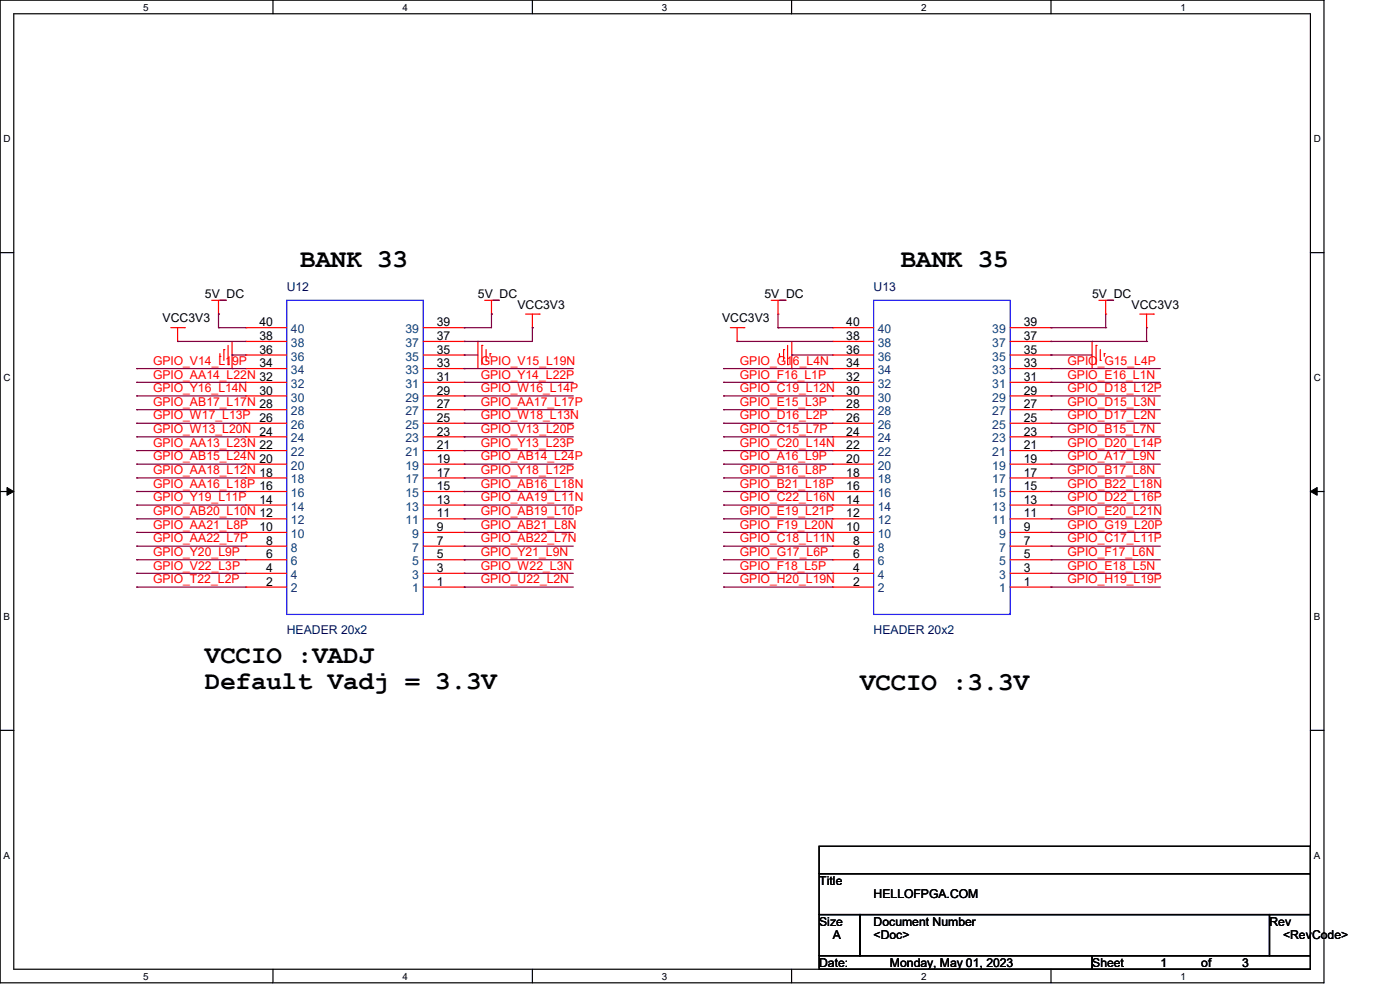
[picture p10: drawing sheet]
<svg xmlns="http://www.w3.org/2000/svg" width="297mm" height="210mm" viewBox="0 0 297 210" stroke-linecap="round" stroke-linejoin="round" font-family="sans-serif">
<defs><g id="words">
<g font-size="5.5">
<text x="63.7" y="56.7">BANK 33</text>
<text x="191.1" y="56.7">BANK 35</text>
<text x="43.5" y="140.7">VCCIO :VADJ</text>
<text x="43.5" y="146.1">Default Vadj = 3.3V</text>
<text x="182.5" y="146.5">VCCIO :3.3V</text>
</g>
<g font-size="2.6">
<text x="43.5" y="63.2">5V_DC</text>
<text x="101.4" y="63.2">5V_DC</text>
<text x="109.8" y="65.5">VCC3V3</text>
<text x="162.2" y="63.2">5V_DC</text>
<text x="231.7" y="63.2">5V_DC</text>
<text x="240.1" y="65.5">VCC3V3</text>
<text x="34.5" y="68.4">VCC3V3</text>
<text x="55" y="69.3">40</text>
<text x="92.7" y="69.3">39</text>
<text x="153.2" y="68.4">VCC3V3</text>
<text x="179.5" y="69.3">40</text>
<text x="217.2" y="69.3">39</text>
<text x="55" y="77.9">34</text>
<text x="55" y="75">36</text>
<text x="55" y="72.1">38</text>
<text x="92.7" y="77.9">33</text>
<text x="92.7" y="75">35</text>
<text x="92.7" y="72.1">37</text>
<text x="179.5" y="77.9">34</text>
<text x="179.5" y="75">36</text>
<text x="179.5" y="72.1">38</text>
<text x="217.2" y="77.9">33</text>
<text x="217.2" y="75">35</text>
<text x="217.2" y="72.1">37</text>
<text x="55" y="83.7">30</text>
<text x="92.7" y="83.7">29</text>
<text x="92.7" y="80.8">31</text>
<text x="179.5" y="83.7">30</text>
<text x="179.5" y="80.8">32</text>
<text x="217.2" y="83.7">29</text>
<text x="217.2" y="80.8">31</text>
<text x="55" y="89.5">26</text>
<text x="92.7" y="89.5">25</text>
<text x="92.7" y="86.6">27</text>
<text x="179.5" y="89.5">26</text>
<text x="179.5" y="86.6">28</text>
<text x="217.2" y="89.5">25</text>
<text x="217.2" y="86.6">27</text>
<text x="92.7" y="95.3">21</text>
<text x="92.7" y="92.4">23</text>
<text x="179.5" y="95.3">22</text>
<text x="179.5" y="92.4">24</text>
<text x="217.2" y="95.3">21</text>
<text x="217.2" y="92.4">23</text>
<text x="92.7" y="101.1">17</text>
<text x="92.7" y="98.2">19</text>
<text x="179.5" y="101.1">18</text>
<text x="179.5" y="98.2">20</text>
<text x="217.2" y="101.1">17</text>
<text x="217.2" y="98.2">19</text>
<text x="55" y="106.9">14</text>
<text x="92.7" y="106.9">13</text>
<text x="92.7" y="104">15</text>
<text x="179.5" y="106.9">14</text>
<text x="179.5" y="104">16</text>
<text x="217.2" y="106.9">13</text>
<text x="217.2" y="104">15</text>
<text x="55" y="112.7">10</text>
<text x="92.7" y="112.7">9</text>
<text x="92.7" y="109.8">11</text>
<text x="179.5" y="112.7">10</text>
<text x="179.5" y="109.8">12</text>
<text x="217.2" y="112.7">9</text>
<text x="217.2" y="109.8">11</text>
<text x="56.5" y="118.4">6</text>
<text x="56.5" y="115.6">8</text>
<text x="92.7" y="118.4">5</text>
<text x="92.7" y="115.6">7</text>
<text x="181" y="118.4">6</text>
<text x="181" y="115.6">8</text>
<text x="217.2" y="118.4">5</text>
<text x="217.2" y="115.6">7</text>
<text x="56.5" y="124.2">2</text>
<text x="56.5" y="121.4">4</text>
<text x="92.7" y="124.2">1</text>
<text x="92.7" y="121.4">3</text>
<text x="181" y="124.2">2</text>
<text x="181" y="121.4">4</text>
<text x="217.2" y="124.2">1</text>
<text x="217.2" y="121.4">3</text>
<text x="173.8" y="187.7">Title</text>
<text x="185.3" y="190.6">HELLOFPGA.COM</text>
<text x="173.8" y="196.3">Size</text>
<text x="185.3" y="196.3">Document Number</text>
<text x="269.3" y="196.3">Rev</text>
<text x="176.7" y="199.3">A</text>
<text x="185.3" y="199.3">&lt;Doc&gt;</text>
<text x="272.2" y="199.3">&lt;RevCode&gt;</text>
<text x="173.8" y="205.1">Date:</text>
<text x="188.8" y="205.1">Monday, May 01, 2023</text>
<text x="231.7" y="205.1">Sheet</text>
<text x="246.2" y="205.1">1</text>
<text x="254.8" y="205.1">of</text>
<text x="263.5" y="205.1">3</text>
</g>
<g font-size="2.6" fill="#000080">
<text x="60.8" y="61.7">U12</text>
<text x="185.3" y="61.7">U13</text>
<text x="60.8" y="134.4">HEADER 20x2</text>
<text x="185.3" y="134.4">HEADER 20x2</text>
</g>
<g font-size="2.6" fill="#004080">
<text x="61.7" y="70.7">40</text>
<text x="86" y="70.7">39</text>
<text x="186.2" y="70.7">40</text>
<text x="210.5" y="70.7">39</text>
<text x="61.7" y="76.5">36</text>
<text x="61.7" y="73.6">38</text>
<text x="86" y="76.5">35</text>
<text x="86" y="73.6">37</text>
<text x="186.2" y="76.5">36</text>
<text x="186.2" y="73.6">38</text>
<text x="210.5" y="76.5">35</text>
<text x="210.5" y="73.6">37</text>
<text x="61.7" y="82.3">32</text>
<text x="61.7" y="79.4">34</text>
<text x="86" y="82.3">31</text>
<text x="86" y="79.4">33</text>
<text x="186.2" y="82.3">32</text>
<text x="186.2" y="79.4">34</text>
<text x="210.5" y="82.3">31</text>
<text x="210.5" y="79.4">33</text>
<text x="61.7" y="88.1">28</text>
<text x="61.7" y="85.2">30</text>
<text x="86" y="88.1">27</text>
<text x="86" y="85.2">29</text>
<text x="186.2" y="88.1">28</text>
<text x="186.2" y="85.2">30</text>
<text x="210.5" y="88.1">27</text>
<text x="210.5" y="85.2">29</text>
<text x="61.7" y="93.9">24</text>
<text x="61.7" y="91">26</text>
<text x="86" y="93.9">23</text>
<text x="86" y="91">25</text>
<text x="186.2" y="93.9">24</text>
<text x="186.2" y="91">26</text>
<text x="210.5" y="93.9">23</text>
<text x="210.5" y="91">25</text>
<text x="61.7" y="99.7">20</text>
<text x="61.7" y="96.7">22</text>
<text x="86" y="99.7">19</text>
<text x="86" y="96.7">21</text>
<text x="186.2" y="99.7">20</text>
<text x="186.2" y="96.7">22</text>
<text x="210.5" y="99.7">19</text>
<text x="210.5" y="96.7">21</text>
<text x="61.7" y="105.5">16</text>
<text x="61.7" y="102.5">18</text>
<text x="86" y="105.5">15</text>
<text x="86" y="102.5">17</text>
<text x="186.2" y="105.5">16</text>
<text x="186.2" y="102.5">18</text>
<text x="210.5" y="105.5">15</text>
<text x="210.5" y="102.5">17</text>
<text x="61.7" y="111.2">12</text>
<text x="61.7" y="108.3">14</text>
<text x="86" y="111.2">11</text>
<text x="86" y="108.3">13</text>
<text x="186.2" y="111.2">12</text>
<text x="186.2" y="108.3">14</text>
<text x="210.5" y="111.2">11</text>
<text x="210.5" y="108.3">13</text>
<text x="61.7" y="119.9">6</text>
<text x="61.7" y="117">8</text>
<text x="61.7" y="114.1">10</text>
<text x="87.5" y="119.9">5</text>
<text x="87.5" y="117">7</text>
<text x="87.5" y="114.1">9</text>
<text x="186.2" y="119.9">6</text>
<text x="186.2" y="117">8</text>
<text x="186.2" y="114.1">10</text>
<text x="212" y="119.9">5</text>
<text x="212" y="117">7</text>
<text x="212" y="114.1">9</text>
<text x="61.7" y="125.7">2</text>
<text x="61.7" y="122.8">4</text>
<text x="87.5" y="125.7">1</text>
<text x="87.5" y="122.8">3</text>
<text x="186.2" y="125.7">2</text>
<text x="186.2" y="122.8">4</text>
<text x="212" y="125.7">1</text>
<text x="212" y="122.8">3</text>
</g>
<g font-size="2.6" fill="#f00">
<text x="32.5" y="77.4">GPIO_V14_L19P</text>
<text x="102" y="77.4">GPIO_V15_L19N</text>
<text x="157" y="77.4">GPIO_G16_L4N</text>
<text x="226.5" y="77.4">GPIO_G15_L4P</text>
<text x="32.5" y="80.3">GPIO_AA14_L22N 32</text>
<text x="32.5" y="83.2">GPIO_Y16_L14N</text>
<text x="102" y="80.3">GPIO_Y14_L22P</text>
<text x="102" y="83.2">GPIO_W16_L14P</text>
<text x="157" y="80.3">GPIO_F16_L1P</text>
<text x="157" y="83.2">GPIO_C19_L12N</text>
<text x="226.5" y="80.3">GPIO_E16_L1N</text>
<text x="226.5" y="83.2">GPIO_D18_L12P</text>
<text x="32.5" y="86.1">GPIO_AB17_L17N 28</text>
<text x="32.5" y="89">GPIO_W17_L13P</text>
<text x="102" y="86.1">GPIO_AA17_L17P</text>
<text x="102" y="89">GPIO_W18_L13N</text>
<text x="157" y="86.1">GPIO_E15_L3P</text>
<text x="157" y="89">GPIO_D16_L2P</text>
<text x="226.5" y="86.1">GPIO_D15_L3N</text>
<text x="226.5" y="89">GPIO_D17_L2N</text>
<text x="32.5" y="91.9">GPIO_W13_L20N 24</text>
<text x="32.5" y="94.8">GPIO_AA13_L23N 22</text>
<text x="102" y="91.9">GPIO_V13_L20P</text>
<text x="102" y="94.8">GPIO_Y13_L23P</text>
<text x="157" y="91.9">GPIO_C15_L7P</text>
<text x="157" y="94.8">GPIO_C20_L14N</text>
<text x="226.5" y="91.9">GPIO_B15_L7N</text>
<text x="226.5" y="94.8">GPIO_D20_L14P</text>
<text x="32.5" y="97.7">GPIO_AB15_L24N 20</text>
<text x="32.5" y="100.6">GPIO_AA18_L12N 18</text>
<text x="102" y="97.7">GPIO_AB14_L24P</text>
<text x="102" y="100.6">GPIO_Y18_L12P</text>
<text x="157" y="97.7">GPIO_A16_L9P</text>
<text x="157" y="100.6">GPIO_B16_L8P</text>
<text x="226.5" y="97.7">GPIO_A17_L9N</text>
<text x="226.5" y="100.6">GPIO_B17_L8N</text>
<text x="32.5" y="103.5">GPIO_AA16_L18P 16</text>
<text x="32.5" y="106.3">GPIO_Y19_L11P</text>
<text x="102" y="103.5">GPIO_AB16_L18N</text>
<text x="102" y="106.3">GPIO_AA19_L11N</text>
<text x="157" y="103.5">GPIO_B21_L18P</text>
<text x="157" y="106.3">GPIO_C22_L16N</text>
<text x="226.5" y="103.5">GPIO_B22_L18N</text>
<text x="226.5" y="106.3">GPIO_D22_L16P</text>
<text x="32.5" y="109.3">GPIO_AB20_L10N 12</text>
<text x="32.5" y="112.1">GPIO_AA21_L8P</text>
<text x="102" y="109.3">GPIO_AB19_L10P</text>
<text x="102" y="112.1">GPIO_AB21_L8N</text>
<text x="157" y="109.3">GPIO_E19_L21P</text>
<text x="157" y="112.1">GPIO_F19_L20N</text>
<text x="226.5" y="109.3">GPIO_E20_L21N</text>
<text x="226.5" y="112.1">GPIO_G19_L20P</text>
<text x="32.5" y="115.1">GPIO_AA22_L7P</text>
<text x="32.5" y="117.9">GPIO_Y20_L9P</text>
<text x="102" y="115.1">GPIO_AB22_L7N</text>
<text x="102" y="117.9">GPIO_Y21_L9N</text>
<text x="157" y="115.1">GPIO_C18_L11N</text>
<text x="157" y="117.9">GPIO_G17_L6P</text>
<text x="226.5" y="115.1">GPIO_C17_L11P</text>
<text x="226.5" y="117.9">GPIO_F17_L6N</text>
<text x="32.5" y="120.8">GPIO_V22_L3P</text>
<text x="32.5" y="123.7">GPIO_T22_L2P</text>
<text x="102" y="120.8">GPIO_W22_L3N</text>
<text x="102" y="123.7">GPIO_U22_L2N</text>
<text x="157" y="120.8">GPIO_F18_L5P</text>
<text x="157" y="123.7">GPIO_H20_L19N</text>
<text x="226.5" y="120.8">GPIO_E18_L5N</text>
<text x="226.5" y="123.7">GPIO_H19_L19P</text>
</g>
<g font-size="2.1">
<text x="30.4" y="2.2">5</text>
<text x="85.4" y="2.2">4</text>
<text x="140.4" y="2.2">3</text>
<text x="195.4" y="2.2">2</text>
<text x="250.4" y="2.2">1</text>
<text x=".8" y="30.1">D</text>
<text x="278.7" y="30.1">D</text>
<text x=".8" y="80.8">C</text>
<text x="278.7" y="80.8">C</text>
<text x=".8" y="131.5">B</text>
<text x="278.7" y="131.5">B</text>
<text x=".8" y="182.2">A</text>
<text x="278.7" y="182.2">A</text>
<text x="30.4" y="207.8">5</text>
<text x="85.4" y="207.8">4</text>
<text x="140.4" y="207.8">3</text>
<text x="195.4" y="207.8">2</text>
<text x="250.4" y="207.8">1</text>
</g>
</g></defs>
<path d="M0 0h280.9v208.5h-280.9zM2.9 2.9h275.1v202.7h-275.1z" fill="none" stroke="#000" stroke-width=".25"/>
<g fill="#fff">
<path d="M30.4 .3h1.1v2.4h-1.1z"/>
<path d="M30.4 205.9h1.1v2.3h-1.1z"/>
</g>
<path d="M57.9 0v2.9M57.9 205.6v2.9" fill="none" stroke="#000" stroke-width=".25"/>
<g fill="#fff">
<path d="M85.4 .3h1.1v2.4h-1.1z"/>
<path d="M85.4 205.9h1.1v2.3h-1.1z"/>
</g>
<path d="M112.9 0v2.9M112.9 205.6v2.9" fill="none" stroke="#000" stroke-width=".25"/>
<g fill="#fff">
<path d="M140.4 .3h1.2v2.4h-1.2z"/>
<path d="M140.4 205.9h1.2v2.3h-1.2z"/>
</g>
<path d="M167.9 0v2.9M167.9 205.6v2.9" fill="none" stroke="#000" stroke-width=".25"/>
<g fill="#fff">
<path d="M195.4 .3h1.2v2.4h-1.2z"/>
<path d="M195.4 205.9h1.2v2.3h-1.2z"/>
</g>
<path d="M223 0v2.9M223 205.6v2.9" fill="none" stroke="#000" stroke-width=".25"/>
<g fill="#fff">
<path d="M250.4 .3h1.2v2.4h-1.2z"/>
<path d="M250.4 205.9h1.2v2.3h-1.2z"/>
<path d="M.8 28.2h1.4v2.4h-1.4z"/>
<path d="M278.7 28.2h1.5v2.4h-1.5z"/>
<path d="M.8 78.9h1.4v2.3h-1.4z"/>
<path d="M278.7 78.9h1.5v2.3h-1.5z"/>
</g>
<path d="M0 53.6h2.9M278 53.6h2.9" fill="none" stroke="#000" stroke-width=".25"/>
<g fill="#fff">
<path d="M.8 129.6h1.3v2.3h-1.3z"/>
<path d="M278.7 129.6h1.4v2.3h-1.4z"/>
</g>
<path d="M0 104.3h2.9M278 104.3h2.9" fill="none" stroke="#000" stroke-width=".25"/>
<path d="M1.5 103.4l1.4 .9-1.4 .8zM278 104.3l1.4-.9v1.7z" fill="#000" stroke="#000" stroke-width=".21"/>
<g fill="#fff">
<path d="M.8 180.3h1.3v2.3h-1.3z"/>
<path d="M278.7 180.3h1.4v2.3h-1.4z"/>
</g>
<path d="M0 154.9h2.9M278 154.9h2.9M173.8 179.5h104.2v5.8h-104.2zM173.8 185.3h104.2v8.7h-104.2zM173.8 194h8.7v8.7h-8.7zM182.5 194h86.8v8.7h-86.8zM269.3 194h8.7v8.7h-8.7zM173.8 202.7h57.9v2.9h-57.9zM231.7 202.7h46.3v2.9h-46.3z" fill="none" stroke="#000" stroke-width=".25"/>
<g fill="none" stroke="#f00" stroke-width=".25">
<path d="M36.2 69.5h2.9M37.7 72.4h.1M37.7 69.5v2.9M39.1 69.5h.1M44.9 63.7h2.9M46.4 66.6h.1M46.4 63.7v2.9M46.7 75.6h.1M46.7 75v.6M47.5 74.2h.1M47.5 74.2v2.3M47.8 63.7h.1"/>
<path d="M48.4 77.3h.1M48.4 73.3v4M49.2 78.2h.1M49.2 72.4v5.8M52.2 78.2h.1M52.2 75.3h.1M52.2 72.4h.1M52.2 69.5h.1M52.2 69.5h8.6M52.2 78.2h8.6M52.2 75.3h8.6M52.2 72.4h8.6"/>
<path d="M89.8 69.5h8.7M89.8 78.2h8.7M89.8 75.3h8.7M89.8 72.4h8.7M98.5 78.2h.1M98.5 75.3h.1M98.5 72.4h.1M98.5 69.5h.1M101.4 72.4h.1M101.4 72.4v5.8M102.2 73.3h.1M102.2 73.3v4"/>
<path d="M102.8 63.7h2.9M103.1 76.5h.1M103.1 74.2v2.3M104 75h.1M104 75v.6M104.3 66.6h.1M104.3 63.7v2.9M105.7 63.7h.1M111.5 66.6h2.9M112.9 69.5h.1M112.9 66.6v2.9M114.4 66.6h.1"/>
<path d="M154.9 69.5h2.9M156.4 72.4h.1M156.4 69.5v2.9M157.8 69.5h.1M163.6 63.7h2.9M165.1 66.6h.1M165.1 63.7v2.9M165.4 75.6h.1M165.4 75v.6M166.2 74.2h.1M166.2 74.2v2.3M166.5 63.7h.1"/>
<path d="M167.1 77.3h.1M167.1 73.3v4M168 78.2h.1M168 72.4v5.8M176.7 78.2h.1M176.7 75.3h.1M176.7 72.4h.1M176.7 69.5h.1M176.7 69.5h8.6M176.7 78.2h8.6M176.7 75.3h8.6M176.7 72.4h8.6"/>
<path d="M214.3 69.5h8.7M214.3 78.2h8.7M214.3 75.3h8.7M214.3 72.4h8.7M223 78.2h.1M223 75.3h.1M223 72.4h.1M223 69.5h.1M231.7 72.4h.1M231.7 72.4v5.8M232.5 73.3h.1M232.5 73.3v4"/>
<path d="M233.1 63.7h2.9M233.4 76.5h.1M233.4 74.2v2.3M234.3 75h.1M234.3 75v.6M234.6 66.6h.1M234.6 63.7v2.9M236 63.7h.1M241.8 66.6h2.9M243.2 69.5h.1M243.2 66.6v2.9M244.7 66.6h.1"/>
<path d="M52.2 98.5h.1M52.2 95.6h.1M52.2 92.7h.1M52.2 89.8h.1M52.2 86.9h.1M52.2 84h.1M52.2 81.1h.1M52.2 98.5h8.6M52.2 95.6h8.6M52.2 92.7h8.6M52.2 89.8h8.6M52.2 86.9h8.6"/>
<path d="M52.2 84h8.6M52.2 81.1h8.6M89.8 98.5h8.7M89.8 95.6h8.7M89.8 92.7h8.7M89.8 89.8h8.7M89.8 86.9h8.7M89.8 84h8.7M89.8 81.1h8.7M98.5 98.5h.1M98.5 95.6h.1M98.5 92.7h.1"/>
<path d="M98.5 89.8h.1M98.5 86.9h.1M98.5 84h.1M98.5 81.1h.1M176.7 98.5h.1M176.7 95.6h.1M176.7 92.7h.1M176.7 89.8h.1M176.7 86.9h.1M176.7 84h.1M176.7 81.1h.1M176.7 98.5h8.6"/>
<path d="M176.7 95.6h8.6M176.7 92.7h8.6M176.7 89.8h8.6M176.7 86.9h8.6M176.7 84h8.6M176.7 81.1h8.6M214.3 98.5h8.7M214.3 95.6h8.7M214.3 92.7h8.7M214.3 89.8h8.7M214.3 86.9h8.7M214.3 84h8.7"/>
<path d="M214.3 81.1h8.7M223 98.5h.1M223 95.6h.1M223 92.7h.1M223 89.8h.1M223 86.9h.1M223 84h.1M223 81.1h.1M52.2 118.7h.1M52.2 115.9h.1M52.2 112.9h.1M52.2 110.1h.1"/>
<path d="M52.2 107.1h.1M52.2 104.3h.1M52.2 101.4h.1M52.2 118.7h8.6M52.2 115.9h8.6M52.2 112.9h8.6M52.2 110.1h8.6M52.2 107.1h8.6M52.2 104.3h8.6M52.2 101.4h8.6M89.8 118.7h8.7M89.8 115.9h8.7"/>
<path d="M89.8 112.9h8.7M89.8 110.1h8.7M89.8 107.1h8.7M89.8 104.3h8.7M89.8 101.4h8.7M98.5 118.7h.1M98.5 115.9h.1M98.5 112.9h.1M98.5 110.1h.1M98.5 107.1h.1M98.5 104.3h.1M98.5 101.4h.1"/>
<path d="M176.7 118.7h.1M176.7 115.9h.1M176.7 112.9h.1M176.7 110.1h.1M176.7 107.1h.1M176.7 104.3h.1M176.7 101.4h.1M176.7 118.7h8.6M176.7 115.9h8.6M176.7 112.9h8.6M176.7 110.1h8.6M176.7 107.1h8.6"/>
<path d="M176.7 104.3h8.6M176.7 101.4h8.6M214.3 118.7h8.7M214.3 115.9h8.7M214.3 112.9h8.7M214.3 110.1h8.7M214.3 107.1h8.7M214.3 104.3h8.7M214.3 101.4h8.7M223 118.7h.1M223 115.9h.1M223 112.9h.1"/>
<path d="M223 110.1h.1M223 107.1h.1M223 104.3h.1M223 101.4h.1M52.2 124.5h.1M52.2 121.6h.1M52.2 124.5h8.6M52.2 121.6h8.6M89.8 124.5h8.7M89.8 121.6h8.7M98.5 124.5h.1M98.5 121.6h.1"/>
<path d="M176.7 124.5h.1M176.7 121.6h.1M176.7 124.5h8.6M176.7 121.6h8.6M214.3 124.5h8.7M214.3 121.6h8.7M223 124.5h.1M223 121.6h.1"/>
</g>
<path d="M60.8 63.7h29v66.6h-29zM185.3 63.7h29v66.6h-29z" fill="none" stroke="#00f" stroke-width=".25"/>
<g fill="none" stroke="#800040" stroke-width=".25">
<path d="M29 78.2h.1M29 78.2h23.2M37.7 72.4h.1M37.7 72.4h14.5M46.4 66.6h.1M46.4 69.5h.1M46.4 66.6v2.9M46.4 69.5h5.8M49.2 75.3h.1M49.2 75.3h3M98.5 69.5h.1M98.5 72.4h.1"/>
<path d="M98.5 75.3h.1M98.5 78.2h.1M98.5 75.3h2.9M98.5 78.2h23.1M104.3 66.6h.1M104.3 66.6v2.9h-5.8M112.9 69.5h.1M112.9 69.5v2.9h-14.4M153.5 78.2h.1M153.5 78.2h23.2M156.4 72.4h.1M156.4 72.4h20.3"/>
<path d="M165.1 69.5h.1M165.1 66.6v2.9M165.1 69.5h11.6M168 75.3h.1M168 75.3h8.7M223 69.5h.1M223 72.4h.1M223 75.3h.1M223 78.2h.1M223 69.5h11.6M223 72.4h20.2M223 75.3h8.7"/>
<path d="M223 78.2h23.2M234.6 69.5h.1M234.6 66.6v2.9M243.2 72.4h.1M243.2 69.5v2.9M29 81.1h.1M29 84h.1M29 86.9h.1M29 89.8h.1M29 92.7h.1M29 95.6h.1M29 98.5h.1"/>
<path d="M29 81.1h23.2M29 84h23.2M29 86.9h23.2M29 89.8h23.2M29 92.7h23.2M29 95.6h23.2M29 98.5h23.2M98.5 81.1h.1M98.5 84h.1M98.5 86.9h.1M98.5 89.8h.1M98.5 92.7h.1"/>
<path d="M98.5 95.6h.1M98.5 98.5h.1M98.5 81.1h23.1M98.5 84h23.1M98.5 86.9h23.1M98.5 89.8h23.1M98.5 92.7h23.1M98.5 95.6h23.1M98.5 98.5h23.1M153.5 81.1h.1M153.5 84h.1M153.5 86.9h.1"/>
<path d="M153.5 89.8h.1M153.5 92.7h.1M153.5 95.6h.1M153.5 98.5h.1M153.5 81.1h23.2M153.5 84h23.2M153.5 86.9h23.2M153.5 89.8h23.2M153.5 92.7h23.2M153.5 95.6h23.2M153.5 98.5h23.2M223 81.1h.1"/>
<path d="M223 84h.1M223 86.9h.1M223 89.8h.1M223 92.7h.1M223 95.6h.1M223 98.5h.1M223 81.1h23.2M223 84h23.2M223 86.9h23.2M223 89.8h23.2M223 92.7h23.2M223 95.6h23.2"/>
<path d="M223 98.5h23.2M29 101.4h.1M29 104.3h.1M29 107.1h.1M29 110.1h.1M29 112.9h.1M29 115.9h.1M29 118.7h.1M29 101.4h23.2M29 104.3h23.2M29 107.1h23.2M29 110.1h23.2"/>
<path d="M29 112.9h23.2M29 115.9h23.2M29 118.7h23.2M98.5 101.4h.1M98.5 104.3h.1M98.5 107.1h.1M98.5 110.1h.1M98.5 112.9h.1M98.5 115.9h.1M98.5 118.7h.1M98.5 101.4h23.1M98.5 104.3h23.1"/>
<path d="M98.5 107.1h23.1M98.5 110.1h23.1M98.5 112.9h23.1M98.5 115.9h23.1M98.5 118.7h23.1M153.5 101.4h.1M153.5 104.3h.1M153.5 107.1h.1M153.5 110.1h.1M153.5 112.9h.1M153.5 115.9h.1M153.5 118.7h.1"/>
<path d="M153.5 101.4h23.2M153.5 104.3h23.2M153.5 107.1h23.2M153.5 110.1h23.2M153.5 112.9h23.2M153.5 115.9h23.2M153.5 118.7h23.2M223 101.4h.1M223 104.3h.1M223 107.1h.1M223 110.1h.1M223 112.9h.1"/>
<path d="M223 115.9h.1M223 118.7h.1M223 101.4h23.2M223 104.3h23.2M223 107.1h23.2M223 110.1h23.2M223 112.9h23.2M223 115.9h23.2M223 118.7h23.2M29 121.6h.1M29 124.5h.1M29 121.6h23.2"/>
<path d="M29 124.5h23.2M98.5 121.6h.1M98.5 124.5h.1M98.5 121.6h23.1M98.5 124.5h23.1M153.5 121.6h.1M153.5 124.5h.1M153.5 121.6h23.2M153.5 124.5h23.2M223 121.6h.1M223 124.5h.1M223 121.6h23.2"/>
<path d="M223 124.5h23.2"/>
</g>
<use href="#words"/>
</svg>
